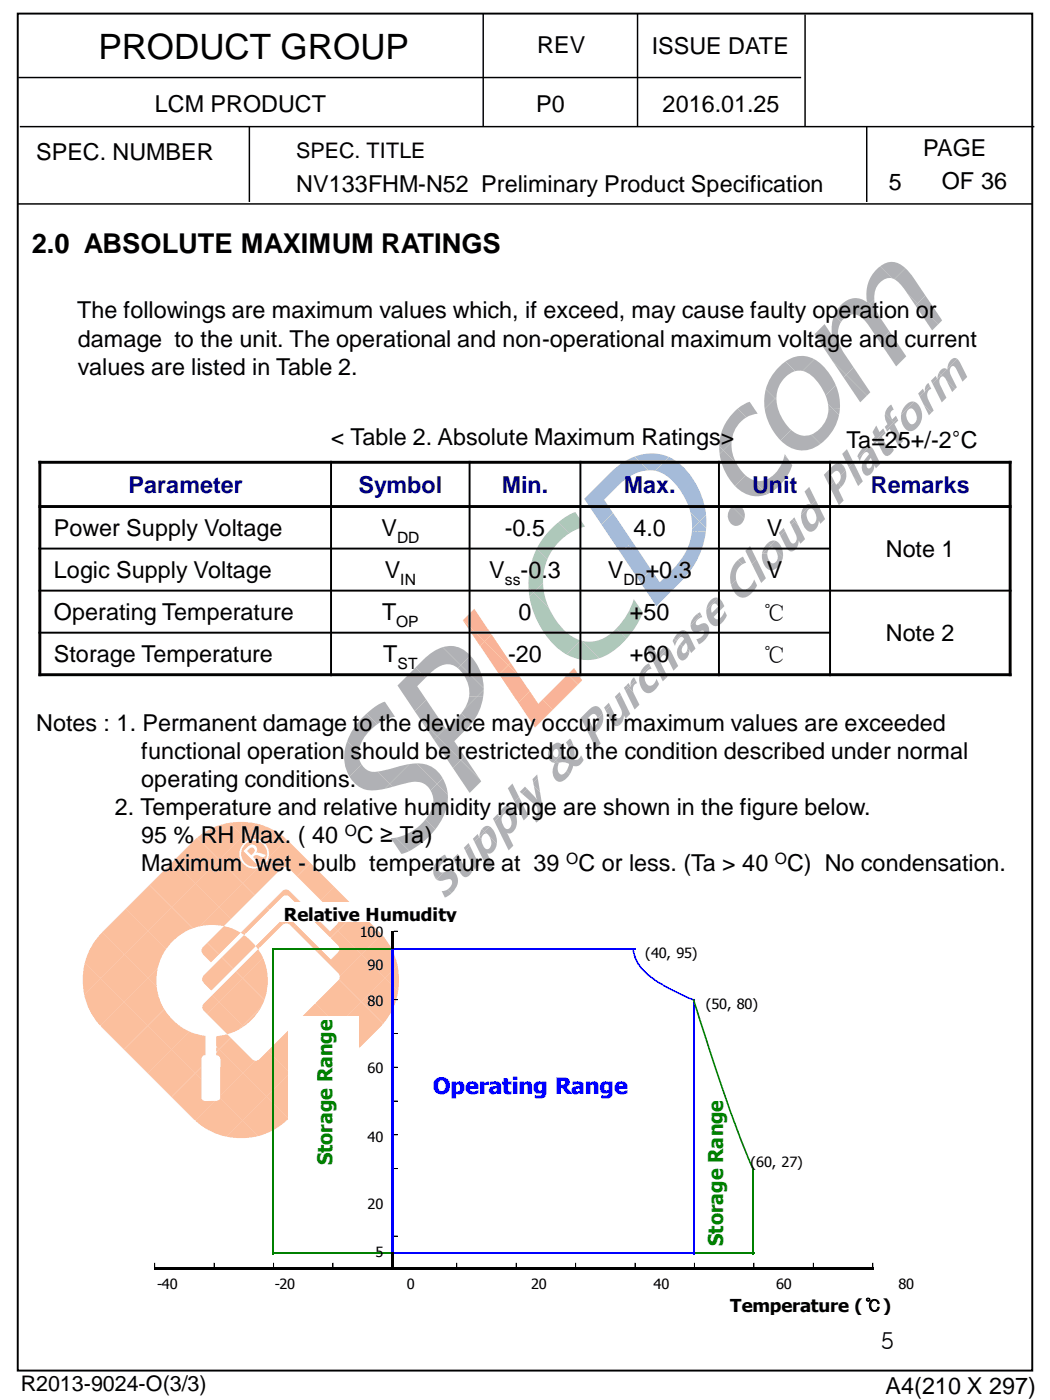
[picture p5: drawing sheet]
<svg xmlns="http://www.w3.org/2000/svg" width="190mm" height="254mm" viewBox="0 0 190 254" stroke-linecap="round" stroke-linejoin="round" font-family="sans-serif">
<defs><g id="words">
<text font-size="6.3" x="17.8" y="10.7">PRODUCT GROUP</text>
<text font-size="5" x="5.8" y="45.9">2.0 ABSOLUTE MAXIMUM RATINGS</text>
<g font-size="4.2">
<text x="97.5" y="9.6">REV</text>
<text x="118.2" y="9.8">ISSUE DATE</text>
<text x="28.1" y="20.4">LCM PRODUCT</text>
<text x="97.3" y="20.4">P0</text>
<text x="120.2" y="20.4">2016.01.25</text>
<text x="6.6" y="28.9">SPEC. NUMBER</text>
<text x="167.5" y="28.4">PAGE</text>
<text x="53.7" y="34.7">NV133FHM-N52 Preliminary Product Specification</text>
<text x="161.3" y="34.4">5</text>
<text x="170.9" y="34.4">OF 36</text>
<text x="14" y="57.7">The followings are maximum values which, if exceed, may cause faulty operation or</text>
<text x="14.1" y="63">damage to the unit. The operational and non-operational maximum voltage and current</text>
<text x="14.1" y="68">values are listed in Table 2.</text>
<text x="60" y="80.7">&lt; Table 2. Absolute Maximum Ratings&gt;</text>
<text x="153.6" y="81.4">Ta=25+/-2°C</text>
<text x="9.8" y="97.3">Power Supply Voltage</text>
<text x="69.2" y="97.3">V</text>
<text x="91.6" y="97.3">-0.5</text>
<text x="114.9" y="97.3">4.0</text>
<text x="139.1" y="97.3">V</text>
<text x="160.7" y="101.1">Note 1</text>
<text x="9.8" y="104.9">Logic Supply Voltage</text>
<text x="69.8" y="104.9">V</text>
<text x="88.7" y="104.9">V -0.3</text>
<text x="110.3" y="104.9">V</text>
<text x="117.2" y="104.9">+0.3</text>
<text x="139.1" y="104.9">V</text>
<text x="9.8" y="112.5">Operating Temperature</text>
<text x="69.3" y="112.5">T</text>
<text x="94.1" y="112.5">0</text>
<text x="114.3" y="112.5">+50</text>
<text x="138.4" y="112.6">℃</text>
<text x="160.7" y="116.4">Note 2</text>
<text x="9.8" y="120.2">Storage Temperature</text>
<text x="69.5" y="120.2">T</text>
<text x="92.2" y="120.2">-20</text>
<text x="114.3" y="120.2">+60</text>
<text x="138.4" y="120.2">℃</text>
<text x="6.6" y="132.7">Notes : 1. Permanent damage to the device may occur if maximum values are exceeded</text>
<text x="25.6" y="137.8">functional operation should be restricted to the condition described under normal</text>
<text x="25.6" y="142.8">operating conditions.</text>
<text x="20.8" y="147.9">2. Temperature and relative humidity range are shown in the figure below.</text>
<text x="25.6" y="153">95 % RH Max. ( 40</text>
<text x="64.8" y="153">C ≥ Ta)</text>
<text x="25.6" y="158.1">Maximum wet - bulb temperature at 39</text>
<text x="104.9" y="158.1">C or less. (Ta &gt; 40</text>
<text x="142.8" y="158.1">C) No condensation.</text>
<text x="159.8" y="244.8">5</text>
<text x="160.7" y="252.8">A4(210 X 297)</text>
</g>
<g font-size="4.2" fill="#000080">
<text x="23.3" y="89.5">Parameter</text>
<text x="65" y="89.5">Symbol</text>
<text x="91" y="89.5">Min.</text>
<text x="113.2" y="89.5">Max.</text>
<text x="136.5" y="89.5">Unit</text>
<text x="158" y="89.5">Remarks</text>
</g>
<text font-size="4.1" fill="#00f" x="78.5" y="198.5">Operating Range</text>
<g font-size="3.9">
<text x="53.7" y="28.7">SPEC. TITLE</text>
<text x="3.8" y="252.4">R2013-9024-O(3/3)</text>
</g>
<g font-size="3.7" fill="#008000">
<text x="60.3" y="211.4" transform="rotate(-90 60.3 211.4)">Storage Range</text>
<text x="131.2" y="226.1" transform="rotate(-90 131.2 226.1)">Storage Range</text>
</g>
<g font-size="3.2">
<text x="51.5" y="167.2">Relative Humudity</text>
<text x="132.5" y="238">Temperature (℃)</text>
</g>
<g font-size="2.8">
<text x="72" y="98.5">DD</text>
<text x="72.6" y="106.1">IN</text>
<text x="91.6" y="106.1">ss</text>
<text x="113.1" y="106.1">DD</text>
<text x="71.9" y="113.8">OP</text>
<text x="72.1" y="121.4">ST</text>
<text x="62.6" y="151.7">O</text>
<text x="102.7" y="156.8">O</text>
<text x="140.6" y="156.8">O</text>
</g>
<g font-size="2.6">
<text x="65.3" y="170.1">100</text>
<text x="117.1" y="173.8">(40, 95)</text>
<text x="66.7" y="176">90</text>
<text x="66.7" y="182.5">80</text>
<text x="128" y="183">(50, 80)</text>
<text x="66.7" y="194.7">60</text>
<text x="66.7" y="207.2">40</text>
<text x="136.2" y="211.8">(60, 27)</text>
<text x="66.7" y="219.4">20</text>
<text x="28.5" y="233.9">-40</text>
<text x="49.8" y="233.9">-20</text>
<text x="68.1" y="228.1">5</text>
<text x="73.8" y="233.9">0</text>
<text x="96.4" y="233.9">20</text>
<text x="118.6" y="233.9">40</text>
<text x="140.8" y="233.9">60</text>
<text x="163" y="233.9">80</text>
</g>
</g></defs>
<g fill="#b0b1b5">
<path d="M150.2 73.3l.9 .9h-.8z"/>
<path d="M150.3 74.2h.8l1.1 1.1a8.8 8.8 0 0 1-3.3 5.2l-1.7-1.6a5.3 5.3 0 0 0 3.1-4.7z"/>
<path d="M143.5 78a3.5 3.5 0 0 0 3.7 .9l1.7 1.6a5.2 5.2 0 0 1-7.3-.6z"/>
<path d="M138.9 70.6l1.7 1.7-1.9 1.9v-1.6z"/>
<path d="M151.1 74.2h1.3l-.2 1.1z"/>
<path d="M140.9 72v.6l-.3-.3z"/>
<path d="M151.6 69.9l.7 2.4 .1 1.9h-1.3l-.9-.9-.4-1.6z"/>
<path d="M140.6 72.3l.3 .3a8.6 8.6 0 0 0 2.6 5.4l-1.9 1.9a10.7 10.7 0 0 1-2.9-5.7z"/>
<path d="M145.6 67.3l2.1-2.1a10.2 10.2 0 0 1 3.9 4.7l-1.8 1.8a8.8 8.8 0 0 0-3.7-4.2z"/>
<path d="M142.5 65.6a4.7 4.7 0 0 1 5.2-.4l-2.1 2.1h-1.3z"/>
<path d="M141.3 66.6l1.2-1 1.8 1.7a5.2 5.2 0 0 0-3.4 4.7l-.3 .3-1.7-1.7 .8-1.8 .7-1.2z"/>
<path d="M133.8 74.1l.9-.6 1.3-.6 1.5 2.2-.9 .1-1.2 .5z"/>
<path d="M142.4 82.4l.6 .9-.7-.7z"/>
<path d="M136.6 87.1a3.7 3.7 0 0 0 4.3-1.5 7.1 7.1 0 0 0 1.4-3l.7 .7 .7 1.1a9.1 9.1 0 0 1-4.5 5.3z"/>
<path d="M130.6 82.4l.6-.7 2.4 2.4 .7 1.1 1 1-2 2a10.7 10.7 0 0 1-2.7-5.8z"/>
<path d="M133.3 88.2l2-2 1.3 .9 2.6 2.6a5.1 5.1 0 0 1-5.9-1.5z"/>
<path d="M133.2 74.7l.6-.6 1.6 1.6a5.7 5.7 0 0 0-2.7 4.5l-1.5 1.5-.7-.7a8.8 8.8 0 0 1 2.7-6.3z"/>
<path d="M130.5 81l.7 .7-.6 .7z"/>
<path d="M131.2 81.7l1.5-1.5a6.7 6.7 0 0 0 .9 3.9z"/>
<path d="M157.8 55.1l.8-.8 .4 2z"/>
<path d="M152.7 55.3a3.3 3.3 0 0 1 4.6-.5l-.1-.3 .6 .6-2.1 2.1a2.5 2.5 0 0 0-3.1 1.2l-1.3-1.2 .7-1.2z"/>
<path d="M152 60.9l.2 1.1 .4 1.1 2.3 3.5-1.4 1.4-2.5-2.5-1.4-2.2z"/>
<path d="M149.6 58.8l1.3 2v-1.9l.4-1.7 1.3 1.2-.5 1.3-.1 1.2-2.4 2.4-1.8-2.7z"/>
<path d="M157.8 55.1a5.6 5.6 0 0 1 1.7 2.2l1.9 2.8-1.8 1.9-2.3-3.3-.6-.8-1-.7z"/>
<path d="M166.4 55.1l3.8 3.8-1.1 1-3-4.5z"/>
<path d="M154.9 66.6l3 4.6-.6 .6-3.8-3.8z"/>
<path d="M164.3 48.7l1.2 1.4 2.4 3.5-1.5 1.5-1.8-1.8-1.3-1.8-1.1-.8z"/>
<path d="M153 68.5l.5-.5 3.8 3.8-1.2 1.2z"/>
<path d="M159.7 48.3a3.2 3.2 0 0 1 4.6 .4l-2.1 2-.4-.2z"/>
<path d="M159 48.9l.7-.6 2.1 2.2a2.93 2.93 0 0 0-3.1 2.6l-.1 1.2-.8 .8-.6-.6a6.5 6.5 0 0 1 1.8-5.6z"/>
<path d="M166.4 55.1l1.5-1.5 3 4.5-.7 .8z"/>
<path d="M164.6 53.3l1.8 1.8-.3 .3z"/>
<path d="M151 65.5l2.5 2.5-.5 .5z"/>
<path d="M159.6 62l1.8-1.9 3 4.5-1.8 1.9z"/>
</g>
<g fill="#a5bbd9">
<path d="M114 98.9l.7-.7 2.8 4.2z"/>
<path d="M124.2 100.5l1.9 1.8-1.7 2.3-2.3 2.4-1.9-1.9 2.7-2.7z"/>
<path d="M116.1 105.5l2.1-2.1 1.5 2.2 .5-.5 1.9 1.9-3 3z"/>
<path d="M125.5 96.4h2.6a14.7 14.7 0 0 1-2 5.9l-1.9-1.8 1-2.3z"/>
<path d="M125.3 92.9l1.6 1.7-1.3 1.4-.1-1.5z"/>
<path d="M114 98.9l3.5 3.5 .7 1-2.1 2.1-3.5-5.2z"/>
<path d="M125.8 87.1a14.1 14.1 0 0 1 2.3 6.3l-1.2 1.2-1.6-1.7-.6-1.5-1.1-2.1z"/>
<path d="M126.9 94.6l1.2 1.2v.6h-2.6l.1-.4z"/>
<path d="M109.7 94.6l1.5-1.5 3.5 5.1-.7 .7z"/>
<path d="M126.9 94.6l1.2-1.2v2.4z"/>
<path d="M106 90.5l4.1-4.1 1.9 1.9-2.4 2.3 1.6 2.5-1.5 1.5-2.9-2.9z"/>
<path d="M106.8 91.7l2.9 2.9-.6 .6z"/>
<path d="M109.1 95.2l.6-.6 4.3 4.3-1.4 1.4z"/>
<path d="M121.4 82.9a10.6 10.6 0 0 1 4.4 4.2l-2.2 2.2a8.1 8.1 0 0 0-4.7-3.9z"/>
<path d="M115.1 82.8a8.2 8.2 0 0 1 6.3 .1l-2.5 2.5-1.2-.1z"/>
<path d="M110.1 86.4a13.6 13.6 0 0 1 5-3.6l2.6 2.5a8.5 8.5 0 0 0-5.7 3z"/>
</g>
<g fill="#b0b1b5">
<path d="M132.6 92.1l.3-.2 2.1 2.2a1.48 1.48 0 0 1-1.4 1.3 1.48 1.48 0 0 1-1.5-1.3v-1.1z"/>
<path d="M132.9 91.9a1.53 1.53 0 0 1 1.7 .1 1.53 1.53 0 0 1 .5 1.7l-.1 .4z"/>
<path d="M145.3 93.4l2.7-2.7 1.7 3.5-.9 .8-.2-.5-.5-.4a2.19 2.19 0 0 0-.9-1.8 1.14 1.14 0 0 0-.7 1.8l.1 .3a.78 .78 0 0 0 .9 .7 .78 .78 0 0 0 .6-1l.5 .4a1.7 1.7 0 0 1-1.8 1.9 3.3 3.3 0 0 1-1.5-3z"/>
<path d="M146.8 88.3l1.2 2.4-2.7 2.7a2.01 2.01 0 0 1 1.5-2l.3 .1-1.1-2.3z"/>
<path d="M141.3 96.7l.9-.9 .2 .5-.8 .9z"/>
<path d="M141.6 97.2l.8-.9 .9 1.8 .5 .5a1.02 1.02 0 0 0 .6-1.6l-.9-1.8 .6-.6 .7 .7 1.3 2.5-.9 .9-.3-.6a1.69 1.69 0 0 1-1.5 1.9l-.6-.5z"/>
<path d="M144.1 93.8l.3 .6-.3 .2-.4-.4z"/>
<path d="M144.1 94.6l.3-.2 .4 .9z"/>
<path d="M143.7 94.2l.4 .4-.6 .6-.2-.5z"/>
<path d="M138.3 100.5l.9-.1 .1 .8a1.09 1.09 0 0 0 1.2 1 1.61 1.61 0 0 0 .2-2.4l1.3 1.3a2.68 2.68 0 0 1-2.3 2.3 2.73 2.73 0 0 1-1.4-2.9z"/>
<path d="M138.3 100.4l1.5-1.5 .5 .5a.96 .96 0 0 0-1.1 1z"/>
<path d="M139.2 98.7l.2-.2 .4 .4-1.5 1.5 .4-1.1z"/>
<path d="M139.8 98.9l.8-.8a2.94 2.94 0 0 1 1.4 3z"/>
<path d="M139.4 98.5a1.28 1.28 0 0 1 1.2-.4l-.8 .8z"/>
<path d="M133.9 101.6l.9-.6 .6 1.1-.7 .3z"/>
<path d="M133.6 105.2a2 2 0 0 0 1.5 1.8 2.38 2.38 0 0 0 1.7-1.9l.6 1.1a3.9 3.9 0 0 1-2.5 2.2 2.62 2.62 0 0 1-2.3-2.3z"/>
<path d="M133.7 101.8l.2-.2 .8 .8a2.57 2.57 0 0 0-1.1 2.8l-1 .9a4.5 4.5 0 0 1 1.1-4.3z"/>
<path d="M126.9 111.8l.3 .3a1.17 1.17 0 0 0-.9 1.2 1.51 1.51 0 0 0 1.3-.2 1.03 1.03 0 0 1 1.1 1.1 3.1 3.1 0 0 1-1.9 2.7l-.5-.9a1.46 1.46 0 0 0 1.4-1.5 .76 .76 0 0 0-1 .2 .98 .98 0 0 1-1.4-1v-.3z"/>
<path d="M126.5 111.4l.5-.3 .2 .4-.3 .3z"/>
<path d="M127.2 111.5l.2 .5-.2 .1-.3-.3z"/>
<path d="M126.1 111.7l.4-.3 .4 .4-1.6 1.6 .2-.8z"/>
<path d="M128.9 108.9a1.16 1.16 0 0 1 1.4-.4l-2.1 2.1 .1-.8z"/>
<path d="M130.3 108.5a2.2 2.2 0 0 1 1.1 1.5l-1.9 1.9-.4-.7 1.2-1.1-.5-.6a1.09 1.09 0 0 0-.7 1.7l.4 .7a.71 .71 0 0 0 .6 .5 .71 .71 0 0 0 .7-.4l.7-1.2 .4 .9a2.66 2.66 0 0 1-2.3 1.9 2.83 2.83 0 0 1-1.4-3z"/>
<path d="M135.2 99.9l.9-.8 1.2 2.4-.9 .8z"/>
<path d="M136.4 102.3l.9-.8 1.7 3.4-.9 .9z"/>
<path d="M168.2 69.7l.3-.2 .2 .5-.9 .9a1.54 1.54 0 0 1 .4-1.2z"/>
<path d="M167.8 70.9l.9-.9 .3 .6a1.29 1.29 0 0 0-.5 2l.9 1.9-.4 .4-1.4-1.4-.8-1.6 .9-.9 .1 .3z"/>
<path d="M166.6 71.4l.8-.9 .3 .5-.9 .9z"/>
<path d="M167.6 73.5l1.4 1.4-.5 .4z"/>
<path d="M170.7 67.1a.8 .8 0 0 1 1.1-.1l-1.1 1-.4-.4z"/>
<path d="M170.3 67.6l.4 .4-.6 .6z"/>
<path d="M172.5 65.3a.81 .81 0 0 1 1.1-.2l-1.7 1.7a2.18 2.18 0 0 1 .6-1.5z"/>
<path d="M170.7 68l1.1-1h.1v-.2l1.7-1.7 .5 .6 1.4 2.7-.9 .8-1.1-2.2-.5-.6a.98 .98 0 0 0-.5 1.6l1.1 2.3-.3 .3-1.9-2.1z"/>
<path d="M168.9 69.1l.9-.9 .2 .5-.8 .9z"/>
<path d="M170.7 68l.3 .3a1.08 1.08 0 0 0-.4 1.7l1.1 2.2-.8 .8-1.7-3.4 .8-.9 .1 .1v-.2z"/>
<path d="M171.7 68.9l1.6 1.7-.6 .5z"/>
<path d="M160.8 78l1.3-1.4 .3 .3-.1 .1 1.5 3-.8 .9-1.6-3.1-.5 .5z"/>
<path d="M162.8 75.9l.2 .4-.6 .6-.3-.3z"/>
<path d="M160.6 75l1.5 1.6-1.3 1.4-.3-.6 .5-.4-.4-.9z"/>
<path d="M161.4 73.6l.3-.2 .5 .9a.89 .89 0 0 0-.5 1.4l.2 .4 .6-.7 .3 .5-.7 .7-1.5-1.6 .2-.6z"/>
<path d="M164.4 73.4a1.39 1.39 0 0 1 1.4-.5l-2.3 2.3 .4-1.1z"/>
<path d="M163.5 75.2h.9l.1 .8a1.13 1.13 0 0 0 1.2 .9 1.67 1.67 0 0 0-.4-2.8 1.1 1.1 0 0 0-.9 1.1h-.8l2.2-2.3a2.97 2.97 0 0 1 .8 4.4 1.54 1.54 0 0 1-2.3 .6l-.7-1.1-.1-.8z"/>
<path d="M157.8 80.9l.7 .7 1.2 2.5-.8 .9-.3-.6-.3-.3-.3-1a1.54 1.54 0 0 0-.7 1.7l.1 .1a.69 .69 0 0 0 .9-.8l.3 .3a1.72 1.72 0 0 1-1.4 1.9 1.84 1.84 0 0 1-.3-3l.8-.9-.4-.4a2.06 2.06 0 0 0-1.3 1.7l-.3-.7z"/>
<path d="M156.5 81.3a1.13 1.13 0 0 1 1.3-.4l-2.1 2.1a1.2 1.2 0 0 1 .5-1.3z"/>
<path d="M157.8 80.9l.6 .6z"/>
<path d="M159 77.2l.6 1.2 .6-.7 .3 .5-2 2-.3-.5 .5-.4-.4-.9z"/>
<path d="M160.5 78.2l.2 .4-.7 .7 1 1.9 .3 .1 .4-.5 .5 .8-.3 .5a.93 .93 0 0 1-1 .6 .93 .93 0 0 1-.8-.7l-1-1.9-.4 .5-.2-.4z"/>
<path d="M151.4 87.3l.3 .7 .4-.4 .5 .8-.5 .5 1 1.9-.9 .9-1.7-3.5z"/>
<path d="M149.5 86.1a5.3 5.3 0 0 1 2.5-2.1h.3l1 1 .1 .3-.9 .9v-.1a.68 .68 0 0 0-.6-.7 .68 .68 0 0 0-.7 .4l-.4 .4 .6 1.1-.9 .9z"/>
<path d="M152.3 84a1.67 1.67 0 0 1 1 1z"/>
<path d="M152.5 86.2l.9-.9a3 3 0 0 1-.8 3.1l-.5-.8a1.4 1.4 0 0 0 .4-1.4z"/>
<path d="M154 84.7l.8-.8 1.7 3.4-.4 .5-1.2-1.2z"/>
<path d="M152.8 82.4l.9-.9 1.1 2.4-.8 .8z"/>
<path d="M154.9 86.6l1.2 1.2-.4 .4z"/>
</g>
<g fill="#fbbf9d">
<path d="M36.3 168.1l3.4-3.5 2.2 2.1-1.3 1.3a10.7 10.7 0 0 0-4.3 .1z"/>
<path d="M49.6 157.2l1.4 .4-.5 .5z"/>
<path d="M31.1 164.6l4.3-4.3 4.3 4.3-3.4 3.5-1.3 .3z"/>
<path d="M26.8 177.5l1.8-1.8-.2 1.8 .1 1.6z"/>
<path d="M43.7 169.2l.3-.3 .6 .5-.3 .3z"/>
<path d="M26.8 186.1l3-3a10.7 10.7 0 0 0 4.6 4l-3.3 3.3z"/>
<path d="M39.3 188l1.9-.4 .6 .7-2.1 2.1-.4-.5z"/>
<path d="M39.3 189.9l.4 .5-.4 .5z"/>
<path d="M22.5 190.4l4.3-4.3 4.3 4.3-4.3 4.3z"/>
<path d="M31.1 190.4l4.3 4.3-4.3 4.3-4.3-4.3z"/>
<path d="M39.7 164.6l4.3-4.3 2.2 2.1-4.3 4.3z"/>
<path d="M46.6 171.4l4.3-4.3 .5 .6-4.3 4.2z"/>
<path d="M44 168.9l4.3-4.3 .6 .5-4.3 4.3z"/>
<path d="M22.8 164.9l4 4-4.3 4.3-4-4z"/>
<path d="M48.3 164.5l-4.3 4.4z"/>
<path d="M48.5 156.1l1.1 1.1-1.6-.4z"/>
<path d="M48.3 164.5l3-2.9z"/>
<path d="M56.3 156.6l4.3 4.3-2.4 2.4-4.3-4.3z"/>
<path d="M46.6 171.4l.5 .5-.3 .3-.4-.6z"/>
<path d="M52 152.3l4.3 4.3-2.4 2.4-1.4-1.3a.94 .94 0 0 0-1.5-.1l-1.4-.4-1.1-1.1 .2-.5z"/>
<path d="M50.9 167.1a1.08 1.08 0 0 1 1.8-.3l1 1-.5 .6a1.35 1.35 0 0 0-1.8-.7z"/>
<path d="M46.8 157.5l1.2-.7 1.6 .4 .9 .9-4.3 4.3-2.2-2.1z"/>
<path d="M60.6 160.9l4.3 4.3-3.6 3.7-.7-.7a1.35 1.35 0 0 0 .7-1.7l-3.1-3.2z"/>
<path d="M51.3 161.6a.9 .9 0 0 1 1.3 .1l3.6 3.6-.5 .5-3.1-3a.93 .93 0 0 0-1.5 0l-2.2 2.3-.6-.5z"/>
<path d="M43.7 169.2l.3-.3z"/>
<path d="M35.4 203.3l3.6-3.6h.2a.64 .64 0 0 0 .7-.5l4.1 4.1-2.9 2.9a11.4 11.4 0 0 1-5.7-2.9z"/>
<path d="M35.8 152a11.8 11.8 0 0 1 5.9-2.7l2.3 2.4-4.3 4.3z"/>
<path d="M65.6 181.8l3.9 3.9-4.2 4.4-4-4z"/>
<path d="M34.9 152.8l.9-.8 3.9 4-4.3 4.3-4-4z"/>
<path d="M44 151.7l2.3-2.3a11.9 11.9 0 0 1 5.7 2.9l-3.3 3.3a2.68 2.68 0 0 0-.9-2.8 2.68 2.68 0 0 0-2.9-.3z"/>
<path d="M43.7 149.1l2.6 .3-2.3 2.3z"/>
<path d="M39.7 156l4.3 4.3-4.3 4.3-4.3-4.3z"/>
<path d="M41.7 149.3l2-.2 .3 2.6z"/>
<path d="M26.8 168.9l3.3 3.3-.9 1.7-.6 1.8-1.8 1.8-4.3-4.3z"/>
<path d="M18.2 177.5l4.3-4.3 4.3 4.3-4.3 4.3z"/>
<path d="M22.8 164.9l4.3-4.3 4 4-4.3 4.3z"/>
<path d="M26.8 168.9l4.3-4.3 3.9 3.8a10.4 10.4 0 0 0-4.9 3.8z"/>
<path d="M31.4 156.3l4 4-4.3 4.3-4-4z"/>
<path d="M34.4 187.1l1.4 .6 1.5 .2v3.5a.71 .71 0 0 0-.8 .9v1.3l-1.1 1.1-4.3-4.3z"/>
<path d="M53.7 167.8l4.3 4.3-.5 .6-4.3-4.3z"/>
<path d="M69.9 177.5l2.2-2.3a13.5 13.5 0 0 1 .1 4.6z"/>
<path d="M39.7 190.4l2.1-2.1 3.9 3.8 .6 .3-2.3 2.3z"/>
<path d="M39.3 190.9l.4-.5 4.3 4.3-4 4.1v-6.6a.7 .7 0 0 0-.7-.8z"/>
<path d="M36.5 193.6v2.2l-1.1-1.1z"/>
<path d="M69.9 177.5l2.3 2.3a11.7 11.7 0 0 1-2.7 5.9l-3.9-3.9z"/>
<path d="M44 151.7l.9 .8-.7 .5z"/>
<path d="M17.9 185.7l.3 .4z"/>
<path d="M55.7 165.8l.5-.5 3.7 3.7 .7-.8 .7 .7-1.3 1.3z"/>
<path d="M22.5 181.8l4.3-4.3 1.7 1.6 .5 2.4 .8 1.6-3 3z"/>
<path d="M35.4 203.3l.4 .3z"/>
<path d="M44 203.3l2.9 2.8a13.3 13.3 0 0 1-5.8 .1z"/>
<path d="M65.6 173.2l4.3 4.3-4.3 4.3-4.1-4.1 .1-.6z"/>
<path d="M61.3 168.9l4.3 4.3-4 3.9-.3-.6-3.8-3.8 .5-.6 2 2 1.2-1.2a.95 .95 0 0 0 0-1.5l-1.2-1.2z"/>
<path d="M69.2 169.5a11.9 11.9 0 0 1 2.9 5.7l-2.2 2.3-4.3-4.3z"/>
<path d="M44 203.3l4.3-4.3 4 4a12 12 0 0 1-5.4 3.1z"/>
<path d="M61.5 177.7l4.1 4.1-4.3 4.3-4.1-4.1z"/>
<path d="M52.6 194.7l4 4-4.3 4.3-4-4z"/>
<path d="M61.3 168.9l3.6-3.7 4.3 4.3-3.6 3.7z"/>
<path d="M18.2 177.5l4.3 4.3-4.3 4.3a11.3 11.3 0 0 1-2.9-5.7z"/>
<path d="M39.7 156l4.3-4.3 .2 1.3a2.67 2.67 0 0 0-.4 3.3 2.67 2.67 0 0 0 3 1.2l-2.8 2.8z"/>
<path d="M15.4 174.6l2.8 2.9-2.9 2.9a13.3 13.3 0 0 1 .1-5.8z"/>
<path d="M18.5 169.2l4 4-4.3 4.3-2.8-2.9a12 12 0 0 1 3.1-5.4z"/>
<path d="M57 190.4l3.9 4-4.3 4.3-4-4z"/>
<path d="M52.9 186.3l4.3-4.3 4.1 4.1-4.3 4.3z"/>
<path d="M26.8 194.7l4.3 4.3z"/>
<path d="M18.2 186.1l4.3 4.3z"/>
<path d="M22.5 190.4l4.3 4.3z"/>
<path d="M31.1 199l4.3 4.3z"/>
<path d="M57 190.4l4.3-4.3 4 4-4.4 4.3z"/>
<path d="M52.9 186.3l4.1 4.1-4.3 4.3-4.1-4.1z"/>
<path d="M18.2 186.1l4.3-4.3 4.3 4.3-4.3 4.3z"/>
<path d="M44 194.7l4.3 4.3-4.3 4.3-4.1-4.1 .1-.4z"/>
<path d="M35.4 194.7l1.1 1.1v3.2a.71 .71 0 0 0 .8 .8l1.7-.1-3.6 3.6-4.3-4.3z"/>
<path d="M46.3 192.4l.7-.1 1.6-1.7 4 4.1-4.3 4.3-4.3-4.3z"/>
<path d="M46.6 154.3l.6 .5h-.8z"/>
<path d="M45.1 152.7a2.36 2.36 0 0 1 3.4 2.2l-.3 .2a2.17 2.17 0 0 1-1.6-.8 .92 .92 0 0 0-1-1.1z"/>
<path d="M44.5 153.2l.6-.5 .5 .5a2.94 2.94 0 0 0-1.5 1.2l2.4 2.4 .4-.4-1-.9 .4-.3h.5l1 .4 .1-.1 .4 .4a2.36 2.36 0 0 1-3.5 .9 2.36 2.36 0 0 1-.3-3.6z"/>
<path d="M47.6 156.7l.4-.3z"/>
<path d="M48.2 155.1l.3-.2-.2 1-.4-.4z"/>
<path d="M45.1 154.1a.58 .58 0 0 1 .9-.2 .58 .58 0 0 1 0 .9l-.4 .4-.8-.8z"/>
<path d="M37 176.9l3.3-3.2 2 2-4 4-1.3-1.3a.95 .95 0 0 1 0-1.5z"/>
<path d="M44.3 169.7l1 .8 1.1 1.1-4.1 4.1-2-2z"/>
<path d="M36.9 171.7l.7-.7 2.1 2.2-1.4 1.4-1.4-1.3a.95 .95 0 0 1 0-1.6z"/>
<path d="M37.6 171l3-3 1.6 .5 1.5 .7-4 4z"/>
<path d="M47.3 182.8l-1.3 1.9-1.8 1.5-.2-.1z"/>
<path d="M38.5 180.5l1.2 1.3-2.2 2.2a1.29 1.29 0 0 1-.6-1.8z"/>
<path d="M42.8 176.2l4-4 .9 1.6-3.7 3.7z"/>
<path d="M44 177.5l3.7-3.7a10.3 10.3 0 0 1 .3 7.6z"/>
<path d="M43.3 186.8l.7-.7 .2 .1z"/>
<path d="M42.8 176.2l1.2 1.3-4.3 4.3-1.2-1.3z"/>
<path d="M37.5 184l2.2-2.2 4.3 4.3a5.9 5.9 0 0 1-2.8 1.5z"/>
<path d="M39.7 181.8l4.3-4.3 4 3.9-.7 1.4-3.3 3.3z"/>
</g>
<g fill="#b0b1b5">
<path d="M68.5 140l5.8-1.4-3.6 3.6z"/>
<path d="M70.9 152.1l.9-.1 2.5 2.4-1.5 .5z"/>
<path d="M79.3 142.2l1-1 .7 1.5 .3 1.5z"/>
<path d="M66.5 129.4l1.8-1.4 1.5-.7 1.9 2.7-1.6 .5-1.6 .9z"/>
<path d="M71.8 152a9.4 9.4 0 0 0 5.4-3.3l1.8 1.8-.8 .8a15.2 15.2 0 0 1-3.9 3.1z"/>
<path d="M65.8 130.2l.7-.8 2 2a7.5 7.5 0 0 0-3.4 5.2l-2.1-2.1 .5-1.3 .8-1.3z"/>
<path d="M69.8 143.1l.9-.9 .5 .6z"/>
<path d="M79.3 142.2l2 2a9.1 9.1 0 0 1-2.3 6.3l-1.8-1.8a4.4 4.4 0 0 0 .9-5.3z"/>
<path d="M74.3 138.6l1.3-.1 3.7 3.7-1.2 1.2a3.2 3.2 0 0 0-4.1-1.4l-2.8 .8-.5-.6z"/>
<path d="M75.6 138.5a4.9 4.9 0 0 1 4.7 2.7l-1 1z"/>
<path d="M63.4 140.9l2.2-2.2a2.56 2.56 0 0 0 2.9 1.3l2.2 2.2-.9 .9a5.6 5.6 0 0 1-5-.6l-.8-.8z"/>
<path d="M63 134.5l2.1 2.1v.9l.5 1.2-2.2 2.2a7.3 7.3 0 0 1-.4-6.4z"/>
<path d="M80.1 161.7l.6-.1 .5-.3 .7 .8-.6 .5-.6 .2z"/>
<path d="M78.8 158.9l.5 .5-.1 .2z"/>
<path d="M79.3 159.4l1.2-1.1a2.69 2.69 0 0 1 1.8-.2 2.59 2.59 0 0 1-.4 4l-.7-.8a1.16 1.16 0 0 0 .6-1.8h-.3l-.9 .2a.98 .98 0 0 1-1.3-.3z"/>
<path d="M79.3 159.4l.4 .4-.5-.2z"/>
<path d="M79.6 155.8l1.1-.8 .6 1.1a1.68 1.68 0 0 0-1.6 2 .6 .6 0 0 0 .8 .2l-1.2 1.1a1.96 1.96 0 0 1-.4-2.6z"/>
</g>
<g fill="#aec8b8">
<path d="M101.3 94.8l1.6-1.2 1.5-.7 1.7 2.6-1.4 .5-1.4 .8z"/>
<path d="M115 108.7l1.6 2.4a14.4 14.4 0 0 1-2.9 4.7l-1.8-1.8a12.7 12.7 0 0 0 3.1-5.3z"/>
<path d="M100 96l1.3-1.2 2 2a10.6 10.6 0 0 0-4 4.6l-1.9-1.9 1.3-2.1z"/>
<path d="M96.8 107.5l2.8 2.8 1.1 1.9-2.2 2.2a15.9 15.9 0 0 1-2.4-6.1z"/>
<path d="M95.9 106.6l.9 .9-.7 .8z"/>
<path d="M97.4 99.5l1.9 1.9a10.7 10.7 0 0 0-.8 4.4l-1.7 1.7-.9-.9v-.3a14.5 14.5 0 0 1 1.5-6.8z"/>
<path d="M98.5 114.4l2.2-2.2a9.1 9.1 0 0 0 4.6 4l-2.5 2.5a12.9 12.9 0 0 1-4.3-4.3z"/>
<path d="M102.8 118.7l2.5-2.5h.2l3.2 3.2a7.5 7.5 0 0 1-5.9-.7z"/>
<path d="M105.5 116.2a6.2 6.2 0 0 0 6.4-2.2l1.8 1.8a12.1 12.1 0 0 1-5 3.6z"/>
<path d="M96.8 107.5l1.7-1.7 .3 1.9 .8 2.6z"/>
</g>
<g fill="#f9b297">
<path d="M103 122.3l1.9 1.9-4.6 4.6-1.9-1.9z"/>
<path d="M87.9 116.4l4.3 4.3-1.6 1.7-3.5-5.2z"/>
<path d="M96.1 125.4l1.5 2.3 .8-.8 1.9 1.9-3.2 3.2-3.1-4.5z"/>
<path d="M84 112.5l2.1-2.1 3.1 4.7-1.3 1.3z"/>
<path d="M87.9 116.4l1.3-1.3 3.5 5.2-.5 .4z"/>
<path d="M92.2 120.7l2.3 2.3 1.6 2.4-2.1 2.1-3.4-5.1z"/>
<path d="M84 112.5l3.9 3.9-.8 .8z"/>
<path d="M104.1 121.2l1.5 2.2-.7 .8-1.9-1.9z"/>
<path d="M92.2 120.7l.5-.4 1.8 2.7z"/>
</g>
<g fill="#b0b1b5">
<path d="M75.4 121.1l1.9-1.8 1-.9 1-.6 1-.4 3.3 3.3-.5 .5a2.94 2.94 0 0 0-3.8 0l-2.1 1.7z"/>
<path d="M83.1 121.2l.5-.5 4.2 4.2v.3l-1.3 1.2h-1.4a6 6 0 0 0-2-5.2z"/>
<path d="M77.3 127l3.5 5.1-1.5 1.5-3-3-1-1.6z"/>
<path d="M85.3 119a9 9 0 0 1 2.5 5.9l-4.2-4.2z"/>
<path d="M75.4 121.1l1.8 1.8-1.5 1.6 1.6 2.5-2 2.1-3.2-4.7z"/>
<path d="M80.3 117.4a4.6 4.6 0 0 1 5 1.6l-1.7 1.7z"/>
<path d="M79.3 133.6l4.3 4.3-1.4 1.4-3.5-5.1z"/>
<path d="M85.1 126.4h1.4l-2.3 2.4 .7-1.5z"/>
<path d="M86.5 126.4l1.3-1.2-.1 1.2z"/>
<path d="M84.3 137.2l2.8 4.2-3.5-3.5z"/>
<path d="M86.5 126.4h1.2l-.6 2.2-.7 1.4-.8 1.3-1.9-1.9 .5-.6z"/>
<path d="M79.3 133.6l1.5-1.5 .1 .2 2.8-2.9 1.9 1.9-3.2 3.2 1.9 2.7-.7 .7z"/>
<path d="M76.3 130.6l3 3-.6 .6z"/>
<path d="M83.6 137.9l3.7 3.9-2.1 2.1-3-4.6z"/>
<path d="M97.6 141.2l.4 2.5-1.1-1.1-.2-.6z"/>
<path d="M94.7 144l.9-.9 1.8 1.9-.5-2.4 1.1 1.1a10.3 10.3 0 0 1 .4 4 2.07 2.07 0 0 1-1.1 1.5l-.5-.9 .6-.4a1.92 1.92 0 0 0 0-1.5z"/>
<path d="M94.3 143.7l.9-1 .4 .4-.9 .9z"/>
<path d="M97.5 140.5l.1 .7-.9 .8-.1-.7z"/>
<path d="M102.7 134.7l.7-.7 .5 .8-.8 .8z"/>
<path d="M100.2 135.3a1.04 1.04 0 0 1 1.3-.5 1.04 1.04 0 0 1 .6 1.1v.8l-.7 .6-.3 .1a1.01 1.01 0 0 0-.1-1.5 .76 .76 0 0 0-.6 1 .76 .76 0 0 0 1 .4l-.6 .6-1.3-1.3 .2-.8z"/>
<path d="M99.5 136.6l1.3 1.3-.4 .5a1.4 1.4 0 0 1-.9-1.8z"/>
<path d="M100.8 137.9l.5 .5h-.9z"/>
<path d="M102.1 136.7l-.2 .6h-.5z"/>
<path d="M100.7 138.4l.7 .1a1.46 1.46 0 0 0 .4 2l.4-.1 .6-.5 .6 .6a2.26 2.26 0 0 1-2.2 1.3 2.36 2.36 0 0 1-.5-3.4z"/>
<path d="M101.3 138.4l.1 .1z"/>
<path d="M103.1 135.6l.8-.8 .3 1.4v1.6a.99 .99 0 0 0 1.2-.8l.5 .9-.4 .5a1.29 1.29 0 0 1-1.5 .6l-.6 1.5-.6-.6 .5-1.3-1.2-.3-.8 .1-.5-.5 .6-.6h.5a2.21 2.21 0 0 1 1.5 .2v-1.2z"/>
<path d="M93.3 145.4l.9-.8 1.7 3.4-.9 .9z"/>
<path d="M93 142.2l1.2 2.4-.9 .8-1.2-2.4z"/>
<path d="M92.4 146.3l.8 .7 .4 .9-1.4-1.4z"/>
<path d="M92.2 146.5l1.4 1.4a2.58 2.58 0 0 1-1 3.3l-.6-.1 1.1 2.3-.8 .9-2.6-5.3 .9-.8 .4 .4a2.41 2.41 0 0 0 .9 1.8 1.06 1.06 0 0 0 .8-1.6l-.1-.2a1.1 1.1 0 0 0-1-1 1.16 1.16 0 0 0-.6 1l-.4-.3v-.2z"/>
<path d="M91.2 146.6l.7-.4 .3 .3-1.6 1.6a2.23 2.23 0 0 1 .6-1.5z"/>
<path d="M91.9 146.2l.5 .1-.2 .2z"/>
<path d="M89.4 148.5l.9-.8 .3 .5-.9 .8z"/>
<path d="M87.9 150.8l.9-.9a3.5 3.5 0 0 1 1.3 3.2z"/>
<path d="M85.8 152.2l.9-.9 .2 .5-.9 .9z"/>
<path d="M87.6 150.2a.97 .97 0 0 1 1.2-.3l-.9 .9-.4-.4z"/>
<path d="M86.9 151.8l.5 .4a2.24 2.24 0 0 0 .8 1.9 1.07 1.07 0 0 0 .9-1.6l-.4-.9 1.4 1.5a1.87 1.87 0 0 1-1.4 1.8l-.3-.1 1.1 2.3-.9 .8-2.6-5.2z"/>
<path d="M87.5 150.4l.4 .4-.9 1 .1-.8z"/>
<path d="M87 151.8l.9-1 .5 .5a.86 .86 0 0 0-1 .9l-.4-.3z"/>
<path d="M82.2 155.8l.9-.9 .2 .5-.8 .9z"/>
<path d="M85 152.9l.3 .6-.9 .8-.2-.5z"/>
<path d="M83.3 155.4l.9 1.8 .4 .5a.73 .73 0 0 0 .8-.8l.4 .4a1.64 1.64 0 0 1-1.5 1.8l-.6-.5-1.2-2.3z"/>
<path d="M84.4 154.3l.9-.8 1.7 3.4-.8 .8-.4-.5v.1l-.4-.4v-.6z"/>
<path d="M86 157.5l.2 .2-.1 .1z"/>
<path d="M122.6 116.1l.2 .2-.3 .9-.3-.6z"/>
<path d="M123.4 116.9l.5 .5-.2 .5a.48 .48 0 0 0 .3 .6 .48 .48 0 0 0 .6-.4l.4 .4-.1 .3a1.07 1.07 0 0 1-1.7 .7 2.04 2.04 0 0 1 .2-2.6z"/>
<path d="M123 114.9a1.14 1.14 0 0 1 1.3-.5l-1.7 1.7-.3-.3z"/>
<path d="M122.3 115.8l.3 .3-.4 .5-.2-.3z"/>
<path d="M122.6 116.1l1.7-1.7 .2 .2 .5 .7 1.2 2.4-.8 .8-.3-.6-.4-.2v-.6l-.2-.5-.6 .8-.5-.5 .7-1-.2-.2a.66 .66 0 0 0-1 .4l-.1 .2z"/>
<path d="M124.7 117.7l.4 .2-.1 .6-.4-.4z"/>
<path d="M117.4 117.8l.8-.9 1.2 2.4-.9 .9z"/>
<path d="M120 117.8a.85 .85 0 0 1 1.2-.3l-1.7 1.8a2.1 2.1 0 0 1 .5-1.5z"/>
<path d="M119 121.1l1.9 1.9-.7 .6z"/>
<path d="M119.4 119.3l1.8-1.8 .2 .2 1.6 3.1-.8 .9-1.1-2.3-.5-.5a1.02 1.02 0 0 0-.6 1.6l1.1 2.3-.2 .2-1.9-1.9-.5-.9z"/>
<path d="M114.8 123.1l.3-.2 .2 .5-.9 .9a1.54 1.54 0 0 1 .4-1.2z"/>
<path d="M114 123.9l.3 .5-.3 .3-.4-.4z"/>
<path d="M114.3 124.4l.1 .3v-.4l.9-.9 .3 .6a1.16 1.16 0 0 0-.7 1.7l-.9-1z"/>
<path d="M113.2 124.8l.4-.5 .4 .4-.6 .6z"/>
<path d="M114 124.7a6.8 6.8 0 0 1 2 3.2l-.9 .8-1.7-3.4z"/>
<path d="M116 122.7l1.9-1.9 .3 .5a1.64 1.64 0 0 0-1.2 1.4 1.64 1.64 0 0 0 .8 1.7 1.36 1.36 0 0 0 1.3-1.3l.5 1a2.47 2.47 0 0 1-2.2 1.7 2.65 2.65 0 0 1-1.4-3.1z"/>
<path d="M116.9 120.9l.8-.5 .2 .4-1.9 1.9 .2-.8z"/>
<path d="M112.4 125.5l.3 .6-.9 .8-.2-.5z"/>
<path d="M109.6 128.4l.9-.9 .2 .5-.8 .9z"/>
<path d="M111.8 126.9l.9-.8 1.7 3.4-.9 .9-.3-.6-.2 1-.7 .8-2.1-2.1-.3-.6 .8-.9 .9 1.8 .4 .5a1.03 1.03 0 0 0 .7-1.6z"/>
<path d="M110.2 129.5l2.1 2.1a.87 .87 0 0 1-1.2-.4z"/>
<path d="M105.4 130.2l1.4-1.4a1.33 1.33 0 0 1 2.1-.3l.4 .9-.9 .9-.3-.7-.3-.1-.4 .1-.7 .7 .6 1.1-.9 .9z"/>
<path d="M109.3 129.4a3.1 3.1 0 0 1-.8 3.1l-.5-.8a1.4 1.4 0 0 0 .4-1.4z"/>
<path d="M106.4 132.3l.9-.9 .3 .7 .4-.4 .5 .8-.5 .5 1 1.9-.9 .9z"/>
</g>
<path d="M3.2 2.5h184.1v246.2h-184.1zM7 99.5h143.8M60.1 83.6v39.1M85.2 83.6v39.1M105.3 83.6v39.1M130.4 83.6v39.1M150.6 83.6v39.1M7 107.2h176.5M7 114.8h143.8" fill="none" stroke="#000" stroke-width=".35"/>
<path d="M3.3 14.1h142M87.7 2.5v20.4M115.7 2.5v20.4M146.1 2.6v20.4M3.2 37h184.1M3.6 23h184.1M45.2 23v13.6M157.3 23v13.6" fill="none" stroke="#000" stroke-width=".26"/>
<path d="M7 91.9h176.5M7 83.9h176.5M7.2 83.6v39.1M183.3 83.6v39.1M7 122.4h176.5" fill="none" stroke="#000" stroke-width=".53"/>
<path d="M70.9 168.9h.6v3.4h-.6z" fill-rule="evenodd" fill="#000"/>
<path d="M49.7 172.1h21.2" fill="none" stroke="#008000" stroke-width=".34"/>
<path d="M70.9 172.3h.6v54.9h-.6z" fill-rule="evenodd" fill="#00f"/>
<path d="M49.7 227.4h21.2M126.1 227.4h10.8" fill="none" stroke="#008000" stroke-width=".34"/>
<path d="M71.5 172.1h43.8M71.5 227.4h54.6" fill="none" stroke="#00f" stroke-width=".34"/>
<path d="M49.5 171.9v55.7M136.7 211.9v15.7" fill="none" stroke="#008000" stroke-width=".35"/>
<path d="M125.9 181.3v46.3" fill="none" stroke="#00f" stroke-width=".35"/>
<g fill="#000">
<path d="M71.5 168.9h.7v.1h-.7z" fill-rule="evenodd"/>
<path d="M71.5 181.3h.7v.2h-.7z" fill-rule="evenodd"/>
<path d="M71.5 187.4h.7v.2h-.7z" fill-rule="evenodd"/>
<path d="M71.5 193.5h.7v.2h-.7z" fill-rule="evenodd"/>
<path d="M71.5 199.7h.7v.1h-.7z" fill-rule="evenodd"/>
<path d="M71.5 205.8h.7v.2h-.7z" fill-rule="evenodd"/>
<path d="M71.5 211.9h.7v.2h-.7z" fill-rule="evenodd"/>
<path d="M28 229.1h.1v.9h-.1z" fill-rule="evenodd"/>
<path d="M28 230h130.4v.5h-130.4z" fill-rule="evenodd"/>
<path d="M38.8 229.1h.1v.9h-.1z" fill-rule="evenodd"/>
<path d="M49.5 229.1h.2v.9h-.2z" fill-rule="evenodd"/>
<path d="M60.3 229.1h.2v.9h-.2z" fill-rule="evenodd"/>
<path d="M70.9 227.2h.6v3.3h-.6z" fill-rule="evenodd"/>
<path d="M71.5 224.2h.7v.1h-.7z" fill-rule="evenodd"/>
<path d="M82.8 229.1h.2v.9h-.2z" fill-rule="evenodd"/>
<path d="M93.6 229.1h.1v.9h-.1z" fill-rule="evenodd"/>
<path d="M104.3 229.1h.2v.9h-.2z" fill-rule="evenodd"/>
<path d="M115.1 229.1h.2v.9h-.2z" fill-rule="evenodd"/>
<path d="M125.9 229.1h.2v.9h-.2z" fill-rule="evenodd"/>
<path d="M136.7 229.1h.2v.9h-.2z" fill-rule="evenodd"/>
<path d="M147.5 229.1h.2v.9h-.2z" fill-rule="evenodd"/>
<path d="M158.3 229.1h.1v.9h-.1z" fill-rule="evenodd"/>
</g>
<g fill="none" stroke="#000" stroke-width=".18">
<path d="M71.5 168.9h.6M71.5 181.4h.6M71.5 187.5h.6M71.5 193.6h.6M71.5 199.8h.6M71.5 205.9h.6M71.5 212h.6M28.1 229.2v.7M38.8 229.2v.7M49.6 229.2v.7M60.4 229.2v.7M71.5 224.3h.6"/>
<path d="M82.9 229.2v.7M93.6 229.2v.7M104.4 229.2v.7M115.2 229.2v.7M126 229.2v.7M136.8 229.2v.7M147.6 229.2v.7M158.3 229.2v.7"/>
</g>
<path d="M114.8 172.2a7.8 7.8 0 0 0 4 5.6 40.3 40.3 0 0 0 7 3.6" fill="none" stroke="#00f" stroke-width=".29"/>
<path d="M125.8 181.2a339.3 339.3 0 0 0 10.8 30.8" fill="none" stroke="#008000" stroke-width=".29"/>
<g fill="#fff">
<path d="M75.3 194.2h41.7v6.1h-41.7z" fill-rule="evenodd"/>
<path d="M52.3 184.5h12.7v33.4h-12.7z" fill-rule="evenodd"/>
<path d="M28 231h140v7.5h-140z" fill-rule="evenodd"/>
<path d="M50.7 163.8h40.1v3.5h-40.1z" fill-rule="evenodd"/>
</g>
<use href="#words"/>
</svg>
